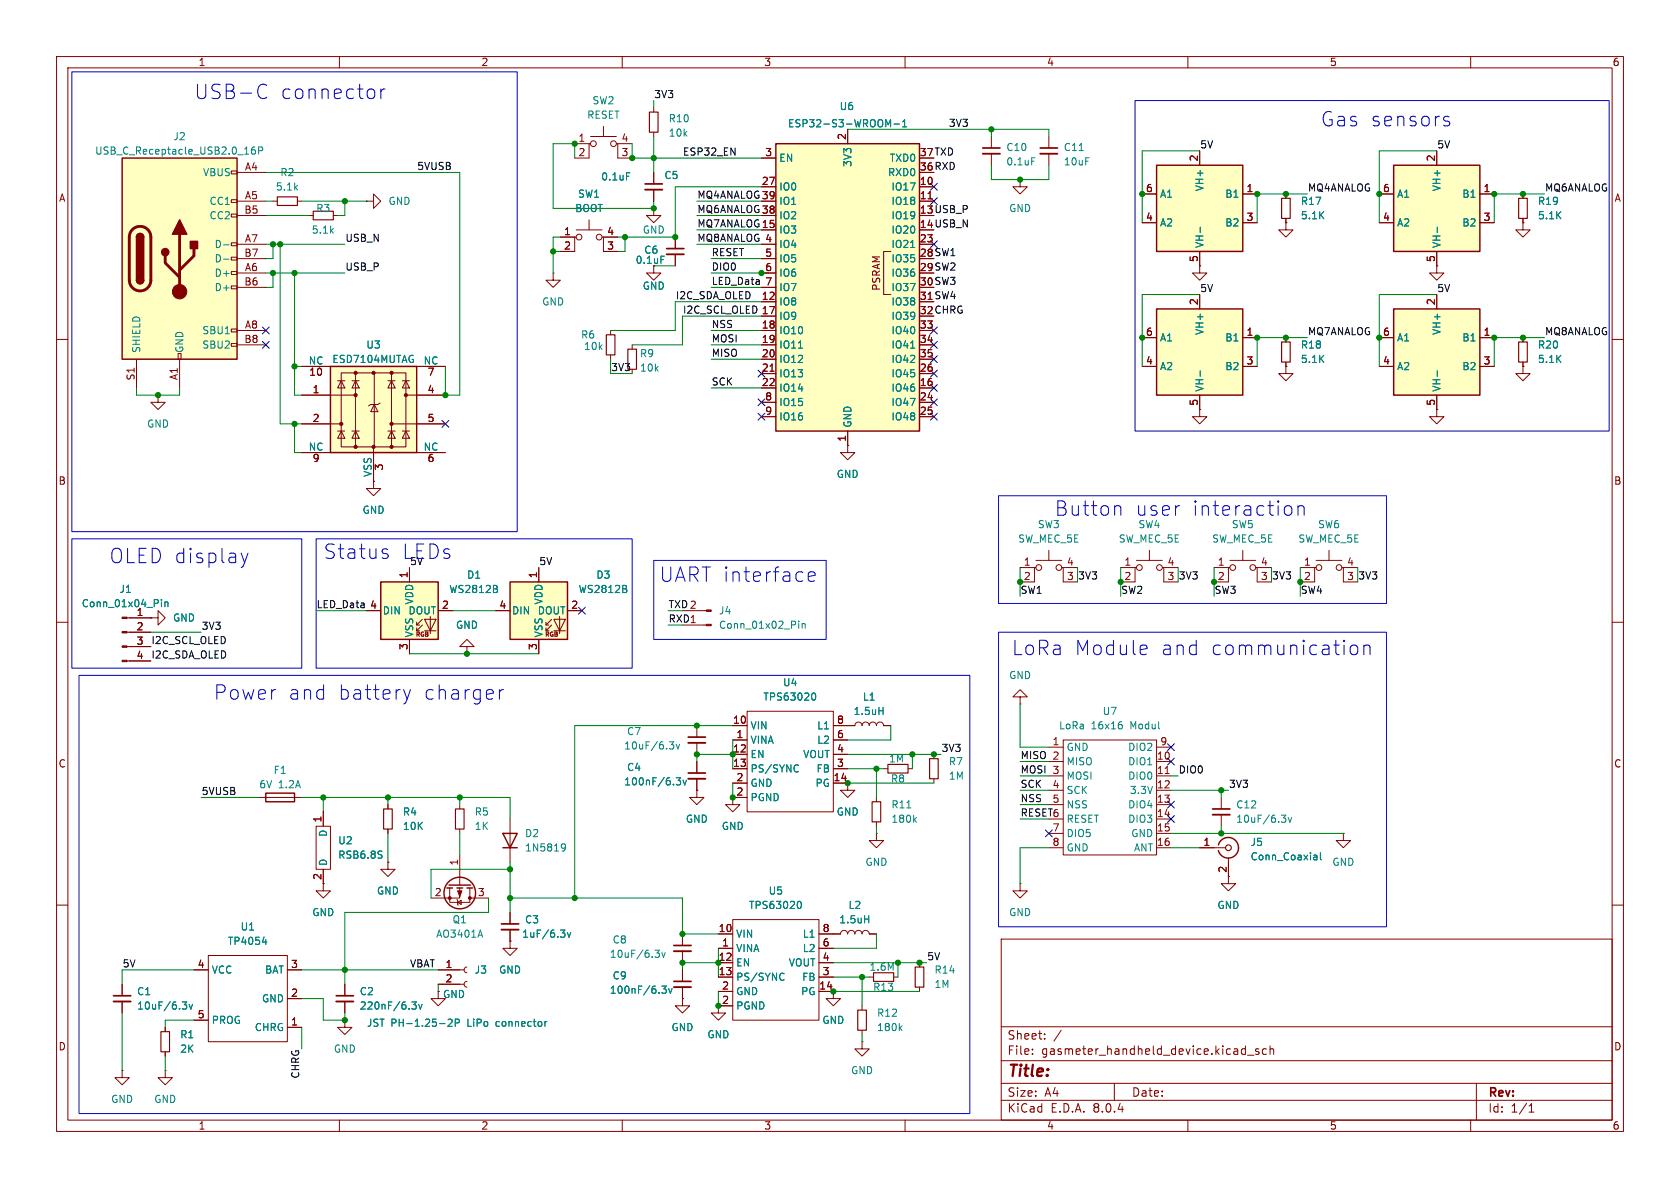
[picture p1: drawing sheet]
<svg xmlns="http://www.w3.org/2000/svg" width="297mm" height="210mm" viewBox="0 0 297 210" stroke-linecap="round" stroke-linejoin="round" font-family="sans-serif">
<defs><g id="words">
<g font-size="3.5" fill="#0000c2">
<text x="34.3" y="17.8">USB-C</text>
<text x="49.5" y="17.8">connector</text>
<text x="233.5" y="22.6">Gas sensors</text>
<text x="186.4" y="91.4">Button</text>
<text x="200.7" y="91.4">user</text>
<text x="210.6" y="91.4">interaction</text>
<text x="19.3" y="99.8">OLED display</text>
<text x="57.2" y="99">Status</text>
<text x="71" y="99">LEDs</text>
<text x="116.6" y="103.1">UART interface</text>
<text x="178.9" y="116.1">LoRa</text>
<text x="189.9" y="116.1">Module</text>
<text x="205.1" y="116.1">and</text>
<text x="213.9" y="116.1">communication</text>
<text x="37.8" y="123.9">Power</text>
<text x="50.9" y="123.9">and</text>
<text x="59.7" y="123.9">battery</text>
<text x="74.7" y="123.9">charger</text>
</g>
<text font-size="2.8" fill="#840000" x="178" y="190.9">Title:</text>
<g font-size="2.1" fill="#840000">
<text x="178" y="184">Sheet:</text>
<text x="178" y="186.7">File:</text>
<text x="184.1" y="186.7">gasmeter_handheld_device.kicad_sch</text>
<text x="178" y="196.9">KiCad</text>
<text x="178" y="194.1">Size:</text>
<text x="184.7" y="194.1">A4</text>
<text x="185.7" y="196.9">E.D.A.</text>
<text x="193.3" y="196.9">8.0.4</text>
<text x="200" y="194.1">Date:</text>
<text x="263" y="194.3">Rev:</text>
<text x="263" y="196.9">Id:</text>
<text x="267.1" y="196.9">1/1</text>
</g>
<g font-size="1.8" fill="#840000">
<text x="35" y="11.9">1</text>
<text x="85" y="11.9">2</text>
<text x="135" y="11.9">3</text>
<text x="185" y="11.9">4</text>
<text x="235" y="11.9">5</text>
<text x="285" y="11.9">6</text>
<text x="102.2" y="25.1">1</text>
<text x="102.2" y="27.7">2</text>
<text x="109.8" y="27.7">3</text>
<text x="109.8" y="25.1">4</text>
<text x="135.2" y="27.7">3</text>
<text x="149.6" y="24.8" transform="rotate(-90 149.6 24.8)">2</text>
<text x="162.5" y="27.7">37 TXD</text>
<text x="162.5" y="27.7">37</text>
<text x="211.8" y="28.6" transform="rotate(-90 211.8 28.6)">2</text>
<text x="253.7" y="28.6" transform="rotate(-90 253.7 28.6)">2</text>
<text x="10.3" y="35.9">A</text>
<text x="43.2" y="30.2">A4</text>
<text x="43.2" y="35.3">A5</text>
<text x="134.6" y="32.8">27</text>
<text x="134.6" y="35.3">39</text>
<text x="162.5" y="32.8">10</text>
<text x="162.5" y="35.3">11</text>
<text x="162.5" y="30.2">36 RXD</text>
<text x="162.5" y="30.2">36</text>
<text x="202.5" y="34">6</text>
<text x="220.3" y="34">1</text>
<text x="244.4" y="34">6</text>
<text x="262.2" y="34">1</text>
<text x="285.3" y="35.9">A</text>
<text x="43.1" y="37.8">B5</text>
<text x="99.6" y="41.7">1</text>
<text x="107.2" y="41.7">4</text>
<text x="134.6" y="40.4">15</text>
<text x="134.6" y="37.8">38</text>
<text x="162.5" y="37.8">13 USB_P</text>
<text x="162.5" y="40.4">14 USB_N</text>
<text x="162.5" y="37.8">13</text>
<text x="162.5" y="40.4">14</text>
<text x="202.5" y="39.1">4</text>
<text x="220.3" y="39.1">3</text>
<text x="244.4" y="39.1">4</text>
<text x="262.2" y="39.1">3</text>
<text x="43.1" y="45.5">B7</text>
<text x="43.2" y="42.9">A7</text>
<text x="99.6" y="44.2">2</text>
<text x="107.2" y="44.2">3</text>
<text x="112.3" y="46.8">0.1uF</text>
<text x="135.2" y="45.5">5</text>
<text x="135.2" y="42.9">4</text>
<text x="162.5" y="42.9">23</text>
<text x="162.5" y="45.5">28 SW1</text>
<text x="162.5" y="45.5">28</text>
<text x="211.8" y="46.4" transform="rotate(-90 211.8 46.4)">5</text>
<text x="253.7" y="46.4" transform="rotate(-90 253.7 46.4)">5</text>
<text x="43.1" y="50.5">B6</text>
<text x="43.2" y="48">A6</text>
<text x="134.6" y="53.1">12</text>
<text x="135.2" y="48">6</text>
<text x="135.2" y="50.5">7</text>
<text x="155.8" y="51.5" transform="rotate(-90 155.8 51.5)">PSRAM</text>
<text x="162.5" y="48">29 SW2</text>
<text x="162.5" y="50.5">30 SW3</text>
<text x="162.5" y="53.1">31 SW4</text>
<text x="162.5" y="48">29</text>
<text x="162.5" y="50.5">30</text>
<text x="162.5" y="53.1">31</text>
<text x="43.2" y="58.2">A8</text>
<text x="134.6" y="58.2">18</text>
<text x="134.6" y="55.6">17</text>
<text x="162.5" y="55.6">32 CHRG</text>
<text x="162.5" y="58.2">33</text>
<text x="162.5" y="55.6">32</text>
<text x="202.5" y="59.4">6</text>
<text x="211.8" y="54" transform="rotate(-90 211.8 54)">2</text>
<text x="220.3" y="59.4">1</text>
<text x="244.4" y="59.4">6</text>
<text x="253.7" y="54" transform="rotate(-90 253.7 54)">2</text>
<text x="262.2" y="59.4">1</text>
<text x="43.1" y="60.7">B8</text>
<text x="134.6" y="60.7">19</text>
<text x="134.6" y="63.2">20</text>
<text x="134.6" y="65.8">21</text>
<text x="162.5" y="65.8">26</text>
<text x="162.5" y="60.7">34</text>
<text x="162.5" y="63.2">35</text>
<text x="202.5" y="64.5">4</text>
<text x="220.3" y="64.5">3</text>
<text x="244.4" y="64.5">4</text>
<text x="262.2" y="64.5">3</text>
<text x="23.9" y="67.4" transform="rotate(-90 23.9 67.4)">S1</text>
<text x="31.5" y="67.3" transform="rotate(-90 31.5 67.3)">A1</text>
<text x="54.6" y="66.8">10</text>
<text x="55.2" y="69.6">1</text>
<text x="75.5" y="69.6">4</text>
<text x="75.5" y="66.8">7</text>
<text x="134.6" y="68.3">22</text>
<text x="135.2" y="70.9">8</text>
<text x="162.5" y="68.3">16</text>
<text x="162.5" y="70.9">24</text>
<text x="211.8" y="71.8" transform="rotate(-90 211.8 71.8)">5</text>
<text x="253.7" y="71.8" transform="rotate(-90 253.7 71.8)">5</text>
<text x="55.2" y="74.7">2</text>
<text x="75.5" y="74.7">5</text>
<text x="135.2" y="73.4">9</text>
<text x="162.5" y="73.4">25</text>
<text x="55.2" y="82">9</text>
<text x="68" y="83.3" transform="rotate(-90 68 83.3)">3</text>
<text x="75.5" y="82">6</text>
<text x="149.6" y="78.2" transform="rotate(-90 149.6 78.2)">1</text>
<text x="10.3" y="85.9">B</text>
<text x="285.3" y="85.9">B</text>
<text x="180.9" y="100.1">1</text>
<text x="188.5" y="100.1">4</text>
<text x="198.7" y="100.1">1</text>
<text x="206.3" y="100.1">4</text>
<text x="215.2" y="100.1">1</text>
<text x="222.8" y="100.1">4</text>
<text x="230.4" y="100.1">1</text>
<text x="238.1" y="100.1">4</text>
<text x="65.3" y="107.7">4</text>
<text x="72.1" y="102.3" transform="rotate(-90 72.1 102.3)">1</text>
<text x="78" y="107.7">2</text>
<text x="88.2" y="107.7">4</text>
<text x="95" y="102.3" transform="rotate(-90 95 102.3)">1</text>
<text x="100.9" y="107.7">2</text>
<text x="180.9" y="102.6">2</text>
<text x="188.5" y="102.6">3</text>
<text x="198.7" y="102.6">2</text>
<text x="206.3" y="102.6">3</text>
<text x="215.2" y="102.6">2</text>
<text x="222.8" y="102.6">3</text>
<text x="230.4" y="102.6">2</text>
<text x="238.1" y="102.6">3</text>
<text x="24.1" y="109">1</text>
<text x="24.1" y="111.5">2</text>
<text x="24.1" y="114">3</text>
<text x="24.1" y="116.6">4</text>
<text x="72.1" y="115" transform="rotate(-90 72.1 115)">3</text>
<text x="95" y="115" transform="rotate(-90 95 115)">3</text>
<text x="129.5" y="128">10</text>
<text x="130.1" y="130.6">1</text>
<text x="147.9" y="130.6">6</text>
<text x="147.9" y="128">8</text>
<text x="186" y="131.8">1</text>
<text x="205" y="131.8">9</text>
<text x="10.3" y="135.9">C</text>
<text x="129.5" y="133.1">12</text>
<text x="129.5" y="135.6">13</text>
<text x="147.9" y="135.6">3</text>
<text x="147.9" y="133.1">4</text>
<text x="204.4" y="134.4">10</text>
<text x="204.4" y="136.9">11</text>
<text x="285.3" y="135.9">C</text>
<text x="130.1" y="138.2">2</text>
<text x="130.1" y="140.7">2</text>
<text x="147.3" y="138.2">14</text>
<text x="186" y="139.4">4</text>
<text x="186" y="142">5</text>
<text x="204.4" y="139.4">12</text>
<text x="204.4" y="142">13</text>
<text x="56.9" y="145.5" transform="rotate(-90 56.9 145.5)">1</text>
<text x="186" y="147.1">7</text>
<text x="186" y="149.6">8</text>
<text x="204.4" y="144.5">14</text>
<text x="204.4" y="147.1">15</text>
<text x="204.4" y="149.6">16</text>
<text x="212.7" y="149.6">1</text>
<text x="56.9" y="155.6" transform="rotate(-90 56.9 155.6)">2</text>
<text x="81" y="153.1" transform="rotate(-90 81 153.1)">1</text>
<text x="216.9" y="154.4" transform="rotate(-90 216.9 154.4)">2</text>
<text x="76.8" y="158.5">2</text>
<text x="84.4" y="158.5">3</text>
<text x="127" y="164.8">10</text>
<text x="127.6" y="167.4">1</text>
<text x="145.3" y="167.4">6</text>
<text x="145.3" y="164.8">8</text>
<text x="34.9" y="171.2">4</text>
<text x="51.4" y="171.2">3</text>
<text x="78.7" y="171.2">1</text>
<text x="78.7" y="173.7">2</text>
<text x="127" y="169.9">12</text>
<text x="127" y="172.5">13</text>
<text x="145.3" y="172.5">3</text>
<text x="145.3" y="169.9">4</text>
<text x="51.4" y="176.3">2</text>
<text x="127.6" y="175">2</text>
<text x="127.6" y="177.5">2</text>
<text x="144.7" y="175">14</text>
<text x="10.3" y="185.9">D</text>
<text x="34.9" y="180.1">5</text>
<text x="51.4" y="181.4">1</text>
<text x="285.3" y="185.9">D</text>
<text x="35" y="199.9">1</text>
<text x="85" y="199.9">2</text>
<text x="135" y="199.9">3</text>
<text x="185" y="199.9">4</text>
<text x="235" y="199.9">5</text>
<text x="285" y="199.9">6</text>
</g>
<g font-size="1.8">
<text x="115.6" y="17.4">3V3</text>
<text x="167.6" y="22.5">3V3</text>
<text x="120.6" y="27.6">ESP32_EN</text>
<text x="212.1" y="26.3">5V</text>
<text x="254" y="26.3">5V</text>
<text x="73.7" y="30.1">5VUSB</text>
<text x="123.2" y="35.2">MQ4ANALOG39</text>
<text x="231.1" y="33.9">MQ4ANALOG</text>
<text x="273" y="33.9">MQ6ANALOG</text>
<text x="123.2" y="40.3">MQ7ANALOG15</text>
<text x="123.2" y="37.8">MQ6ANALOG38</text>
<text x="61" y="42.8">USB_N</text>
<text x="61" y="47.9">USB_P</text>
<text x="123.2" y="42.8">MQ8ANALOG 4</text>
<text x="125.7" y="45.4">RESET</text>
<text x="125.7" y="47.9">DIO0</text>
<text x="119.4" y="53">I2C_SDA_OLED</text>
<text x="125.7" y="50.5">LED_Data</text>
<text x="212.1" y="51.7">5V</text>
<text x="254" y="51.7">5V</text>
<text x="120.6" y="55.5">I2C_SCL_OLED 17</text>
<text x="125.7" y="58.1">NSS</text>
<text x="231.1" y="59.3">MQ7ANALOG</text>
<text x="273" y="59.3">MQ8ANALOG</text>
<text x="107.9" y="65.7">3V3</text>
<text x="125.7" y="60.6">MOSI</text>
<text x="125.7" y="63.2">MISO</text>
<text x="125.7" y="68.2">SCK</text>
<text x="95.2" y="100">5V</text>
<text x="55.9" y="107.6">LED_Data</text>
<text x="180.3" y="105.1">SW1</text>
<text x="190.5" y="102.5">3V3</text>
<text x="198.1" y="105.1">SW2</text>
<text x="208.3" y="102.5">3V3</text>
<text x="214.6" y="105.1">SW3</text>
<text x="224.8" y="102.5">3V3</text>
<text x="229.9" y="105.1">SW4</text>
<text x="240" y="102.5">3V3</text>
<text x="26.7" y="114">I2C_SCL_OLED</text>
<text x="35.6" y="111.4">3V3</text>
<text x="26.7" y="116.5">I2C_SDA_OLED</text>
<text x="166.4" y="133">3V3</text>
<text x="180.3" y="134.3">MISO 2</text>
<text x="180.3" y="136.8">MOSI 3</text>
<text x="208.3" y="136.8">DIO0</text>
<text x="35.6" y="140.6">5VUSB</text>
<text x="180.3" y="139.4">SCK</text>
<text x="180.3" y="141.9">NSS</text>
<text x="217.2" y="139.4">3V3</text>
<text x="180.3" y="144.4">RESET6</text>
<text x="21.6" y="171.1">5V</text>
<text x="72.4" y="171.1">VBAT</text>
<text x="163.8" y="169.8">5V</text>
<text x="53" y="190.8" transform="rotate(-90 53 190.8)">CHRG</text>
</g>
<g font-size="1.8" fill="#008484">
<text x="103.7" y="21.2">RESET</text>
<text x="104.6" y="18.6">SW2</text>
<text x="118.1" y="21.8">R10</text>
<text x="139.2" y="22.7">ESP32-S3-WROOM-1</text>
<text x="148.3" y="19.7">U6</text>
<text x="16.7" y="27.5">USB_C_Receptacle_USB2.0_16P</text>
<text x="30.6" y="25">J2</text>
<text x="118.1" y="24.4">10k</text>
<text x="137.7" y="28.8">EN</text>
<text x="150.7" y="29.6" transform="rotate(-90 150.7 29.6)">3V3</text>
<text x="157.2" y="28.8">TXD0</text>
<text x="177.8" y="26.9">C10</text>
<text x="177.8" y="29.4">0.1uF</text>
<text x="188" y="26.9">C11</text>
<text x="188" y="29.4">10uF</text>
<text x="35.8" y="31.3">VBUS</text>
<text x="48.7" y="33.9">5.1k</text>
<text x="49.5" y="31.3">R2</text>
<text x="102.1" y="35.2">SW1</text>
<text x="106.2" y="32.1">0.1uF</text>
<text x="117.4" y="31.9">C5</text>
<text x="137.7" y="33.9">IO0</text>
<text x="156.9" y="31.3">RXD0</text>
<text x="157.5" y="33.9">IO17</text>
<text x="205" y="35.2">A1</text>
<text x="213" y="33.9" transform="rotate(-90 213 33.9)">VH+</text>
<text x="216.5" y="35.2">B1</text>
<text x="246.9" y="35.2">A1</text>
<text x="254.9" y="33.9" transform="rotate(-90 254.9 33.9)">VH+</text>
<text x="258.4" y="35.2">B1</text>
<text x="36.9" y="36.4">CC1</text>
<text x="36.9" y="39">CC2</text>
<text x="55" y="41.5">5.1k</text>
<text x="55.8" y="37.7">R3</text>
<text x="68.6" y="36.4">GND</text>
<text x="101.6" y="37.7">BOOT</text>
<text x="113.5" y="41.5">GND</text>
<text x="137.7" y="41.5">IO3</text>
<text x="137.7" y="39">IO2</text>
<text x="137.7" y="36.4">IO1</text>
<text x="157.5" y="36.4">IO18</text>
<text x="157.5" y="39">IO19</text>
<text x="157.5" y="41.5">IO20</text>
<text x="178.3" y="37.7">GND</text>
<text x="205" y="40.2">A2</text>
<text x="216.5" y="40.2">B2</text>
<text x="229.9" y="36.4">R17</text>
<text x="229.9" y="39">5.1K</text>
<text x="246.9" y="40.2">A2</text>
<text x="258.4" y="40.2">B2</text>
<text x="271.8" y="36.4">R19</text>
<text x="271.8" y="39">5.1K</text>
<text x="37.8" y="44">D-</text>
<text x="37.8" y="46.6">D-</text>
<text x="113.8" y="45.1">C6</text>
<text x="137.7" y="44">IO4</text>
<text x="137.7" y="46.6">IO5</text>
<text x="157.5" y="44">IO21</text>
<text x="157.5" y="46.6">IO35</text>
<text x="213" y="43.9" transform="rotate(-90 213 43.9)">VH-</text>
<text x="254.9" y="43.9" transform="rotate(-90 254.9 43.9)">VH-</text>
<text x="37.8" y="49.1">D+</text>
<text x="37.8" y="51.7">D+</text>
<text x="113.5" y="51.4">GND</text>
<text x="137.7" y="49.1">IO6</text>
<text x="137.7" y="51.7">IO7</text>
<text x="157.5" y="49.1">IO36</text>
<text x="157.5" y="51.7">IO37</text>
<text x="35.7" y="59.3">SBU1</text>
<text x="95.8" y="54.2">GND</text>
<text x="137.7" y="54.2">IO8</text>
<text x="137.7" y="56.7">IO9</text>
<text x="137.7" y="59.3">IO10</text>
<text x="157.5" y="54.2">IO38</text>
<text x="157.5" y="56.7">IO39</text>
<text x="157.5" y="59.3">IO40</text>
<text x="213" y="59.3" transform="rotate(-90 213 59.3)">VH+</text>
<text x="254.9" y="59.3" transform="rotate(-90 254.9 59.3)">VH+</text>
<text x="25" y="62.5" transform="rotate(-90 25 62.5)">SHIELD</text>
<text x="32.6" y="62.5" transform="rotate(-90 32.6 62.5)">GND</text>
<text x="35.7" y="61.8">SBU2</text>
<text x="54.5" y="64.5">NC</text>
<text x="58.7" y="64.4">ESD7104MUTAG</text>
<text x="64.7" y="61.8">U3</text>
<text x="74.8" y="64.5">NC</text>
<text x="102.6" y="60">R6</text>
<text x="103.1" y="62.1">10k</text>
<text x="113" y="63.3">R9</text>
<text x="113" y="65.9">10k</text>
<text x="137.7" y="61.8">IO11</text>
<text x="137.7" y="64.4">IO12</text>
<text x="157.5" y="61.8">IO41</text>
<text x="157.5" y="64.4">IO42</text>
<text x="205" y="65.6">A2</text>
<text x="205" y="60.6">A1</text>
<text x="216.5" y="60.6">B1</text>
<text x="216.5" y="65.6">B2</text>
<text x="229.9" y="61.8">R18</text>
<text x="229.9" y="64.4">5.1K</text>
<text x="246.9" y="65.6">A2</text>
<text x="246.9" y="60.6">A1</text>
<text x="258.4" y="60.6">B1</text>
<text x="258.4" y="65.6">B2</text>
<text x="271.8" y="61.8">R20</text>
<text x="271.8" y="64.4">5.1K</text>
<text x="137.7" y="66.9">IO13</text>
<text x="137.7" y="69.4">IO14</text>
<text x="137.7" y="72">IO15</text>
<text x="157.5" y="69.4">IO46</text>
<text x="157.5" y="72">IO47</text>
<text x="157.5" y="66.9">IO45</text>
<text x="213" y="69.3" transform="rotate(-90 213 69.3)">VH-</text>
<text x="254.9" y="69.3" transform="rotate(-90 254.9 69.3)">VH-</text>
<text x="25.9" y="75.8">GND</text>
<text x="137.7" y="74.5">IO16</text>
<text x="150.7" y="75.7" transform="rotate(-90 150.7 75.7)">GND</text>
<text x="157.5" y="74.5">IO48</text>
<text x="54.5" y="79.8">NC</text>
<text x="74.8" y="79.8">NC</text>
<text x="65.8" y="84.4" transform="rotate(-90 65.8 84.4)">VSS</text>
<text x="147.8" y="84.7">GND</text>
<text x="64" y="91">GND</text>
<text x="183.4" y="93.6">SW3</text>
<text x="201.2" y="93.6">SW4</text>
<text x="217.7" y="93.6">SW5</text>
<text x="232.9" y="93.6">SW6</text>
<text x="179.9" y="96.1">SW_MEC_5E</text>
<text x="197.7" y="96.1">SW_MEC_5E</text>
<text x="214.2" y="96.1">SW_MEC_5E</text>
<text x="229.4" y="96.1">SW_MEC_5E</text>
<text x="14.4" y="107.5">Conn_01x04_Pin</text>
<text x="21" y="105">J1</text>
<text x="73.3" y="107" transform="rotate(-90 73.3 107)">VDD</text>
<text x="79.3" y="105">WS2812B</text>
<text x="82.5" y="102.5">D1</text>
<text x="96.1" y="107" transform="rotate(-90 96.1 107)">VDD</text>
<text x="102.2" y="105">WS2812B</text>
<text x="105.3" y="102.5">D3</text>
<text x="30.5" y="110.1">GND</text>
<text x="67.6" y="108.8">DIN</text>
<text x="72.1" y="108.8">DOUT</text>
<text x="73.3" y="112.8" transform="rotate(-90 73.3 112.8)">VSS</text>
<text x="80.5" y="111.4">GND</text>
<text x="90.4" y="108.8">DIN</text>
<text x="95" y="108.8">DOUT</text>
<text x="96.1" y="112.8" transform="rotate(-90 96.1 112.8)">VSS</text>
<text x="127" y="108.8">J4</text>
<text x="127" y="111.4">Conn_01x02_Pin</text>
<text x="134.9" y="124.1">TPS63020</text>
<text x="138.3" y="121.5">U4</text>
<text x="152.4" y="124.1">L1</text>
<text x="178.3" y="120.2">GND</text>
<text x="110.8" y="130.2">C7</text>
<text x="132.6" y="131.7">VINA</text>
<text x="132.6" y="129.1">VIN</text>
<text x="144.4" y="131.7">L2</text>
<text x="144.4" y="129.1">L1</text>
<text x="150.8" y="126.6">1.5uH</text>
<text x="187.1" y="129.1">LoRa</text>
<text x="192.9" y="129.1">16x16</text>
<text x="194.8" y="126.6">U7</text>
<text x="199.9" y="129.1">Modul</text>
<text x="48.3" y="137">F1</text>
<text x="110.2" y="132.7">10uF/6.3v</text>
<text x="110.8" y="136.5">C4</text>
<text x="132.6" y="134.2">EN</text>
<text x="132.6" y="136.8">PS/SYNC</text>
<text x="141.9" y="134.2">VOUT</text>
<text x="144.3" y="136.8">FB</text>
<text x="157.1" y="135">1M</text>
<text x="167.6" y="135.5">R7</text>
<text x="188.5" y="132.9">GND</text>
<text x="188.5" y="135.5">MISO</text>
<text x="199.3" y="135.5">DIO1</text>
<text x="199.3" y="132.9">DIO2</text>
<text x="45.7" y="139.5">6V</text>
<text x="49.2" y="139.5">1.2A</text>
<text x="110.2" y="139">100nF/6.3v</text>
<text x="132.6" y="139.3">GND</text>
<text x="132.6" y="141.8">PGND</text>
<text x="144.1" y="139.3">PG</text>
<text x="157.4" y="138.5">R8</text>
<text x="157.5" y="143.1">R11</text>
<text x="167.6" y="138">1M</text>
<text x="188.5" y="138">MOSI</text>
<text x="188.5" y="140.6">SCK</text>
<text x="188.5" y="143.1">NSS</text>
<text x="199.3" y="138">DIO0</text>
<text x="199.3" y="143.1">DIO4</text>
<text x="199.6" y="140.6">3.3V</text>
<text x="218.4" y="143.1">C12</text>
<text x="58" y="148" transform="rotate(-90 58 148)">D</text>
<text x="59.7" y="149.5">U2</text>
<text x="71.1" y="144.4">R4</text>
<text x="71.1" y="146.9">10K</text>
<text x="83.8" y="144.4">R5</text>
<text x="83.8" y="146.9">1K</text>
<text x="92.7" y="148.2">D2</text>
<text x="121.2" y="145.6">GND</text>
<text x="127.5" y="146.9">GND</text>
<text x="147.8" y="144.4">GND</text>
<text x="157.5" y="145.6">180k</text>
<text x="188.5" y="145.6">RESET</text>
<text x="188.5" y="148.2">DIO5</text>
<text x="199.3" y="145.6">DIO3</text>
<text x="199.9" y="148.2">GND</text>
<text x="218.4" y="145.6">10uF/6.3v</text>
<text x="221" y="149.7">J5</text>
<text x="58" y="153.2" transform="rotate(-90 58 153.2)">D</text>
<text x="59.7" y="152">RSB6.8S</text>
<text x="92.7" y="150.7">1N5819</text>
<text x="152.9" y="153.3">GND</text>
<text x="188.5" y="150.7">GND</text>
<text x="200.4" y="150.7">ANT</text>
<text x="221" y="152.3">Conn_Coaxial</text>
<text x="235.5" y="153.3">GND</text>
<text x="66.5" y="158.3">GND</text>
<text x="132.3" y="160.9">TPS63020</text>
<text x="135.8" y="158.3">U5</text>
<text x="149.9" y="160.9">L2</text>
<text x="215.1" y="160.9">GND</text>
<text x="40.2" y="167.2">TP4054</text>
<text x="42.4" y="164.7">U1</text>
<text x="55.1" y="162.2">GND</text>
<text x="77" y="166">AO3401A</text>
<text x="79.9" y="163.4">Q1</text>
<text x="92.2" y="166">1uF/6.3v</text>
<text x="92.7" y="163.4">C3</text>
<text x="108.2" y="167">C8</text>
<text x="130" y="166">VIN</text>
<text x="141.8" y="166">L1</text>
<text x="148.3" y="163.4">1.5uH</text>
<text x="178.3" y="162.2">GND</text>
<text x="37.3" y="172.3">VCC</text>
<text x="46.8" y="172.3">BAT</text>
<text x="83.8" y="172.3">J3</text>
<text x="88.1" y="172.3">GND</text>
<text x="107.7" y="169.5">10uF/6.3v</text>
<text x="108.2" y="173.3">C9</text>
<text x="130" y="168.5">VINA</text>
<text x="130" y="171">EN</text>
<text x="130" y="173.6">PS/SYNC</text>
<text x="139.4" y="171">VOUT</text>
<text x="141.7" y="173.6">FB</text>
<text x="141.8" y="168.5">L2</text>
<text x="153.6" y="171.8">1.6M</text>
<text x="165.1" y="172.3">R14</text>
<text x="24.1" y="176.1">C1</text>
<text x="24.1" y="178.7">10uF/6.3v</text>
<text x="46.2" y="177.4">GND</text>
<text x="63.5" y="176.1">C2</text>
<text x="63.5" y="178.7">220nF/6.3v</text>
<text x="78.2" y="176.6">GND</text>
<text x="107.7" y="175.9">100nF/6.3v</text>
<text x="130" y="176.1">GND</text>
<text x="130" y="178.7">PGND</text>
<text x="141.5" y="176.1">PG</text>
<text x="154.3" y="175.4">R13</text>
<text x="154.9" y="179.9">R12</text>
<text x="165.1" y="174.9">1M</text>
<text x="31.8" y="183.7">R1</text>
<text x="37.3" y="181.2">PROG</text>
<text x="44.9" y="182.5">CHRG</text>
<text x="64.8" y="181.7">JST PH-1.25-2P</text>
<text x="82.7" y="181.7">LiPo</text>
<text x="87.9" y="181.7">connector</text>
<text x="118.6" y="182.5">GND</text>
<text x="125" y="183.7">GND</text>
<text x="145.3" y="181.2">GND</text>
<text x="154.9" y="182.5">180k</text>
<text x="31.8" y="186.3">2K</text>
<text x="58.9" y="186.3">GND</text>
<text x="150.4" y="190.1">GND</text>
<text x="19.6" y="195.2">GND</text>
<text x="27.2" y="195.2">GND</text>
</g>
<text font-size="1.8" fill="#0000c2" x="72.4" y="100">5V</text>
<g font-size="1.8" fill="#008400">
<text x="118.1" y="107.6">TXD2</text>
<text x="118.1" y="110.1">RXD1</text>
</g>
<g font-size="1.1" fill="#840000">
<text x="73.4" y="112.8">RGB</text>
<text x="96.2" y="112.8">RGB</text>
</g>
</g></defs>
<g fill="none" stroke="#840000" stroke-width=".18">
<path d="M10 10h277v190h-277zM12 12h273v186h-273zM60 10v2M110 10v2M160 10v2M210 10v2M260 10v2M64.8 35.6h1.2v-1.3l1.3 1.3-1.3 1.2v-1.2M64.8 35.6h.1M10 60h2M285 60h2M10 110h2"/>
<path d="M285 110h2M10 160h2M285 160h2M90.2 161.3v2M90.2 164.3v2.1M120.6 176.5v1.3h1.3l-1.3 1.3-1.2-1.3h1.2M120.6 176.5h.1M177 166h108v32h-108zM60 198v2M110 198v2M160 198v2M177 194.5h108"/>
<path d="M177 191.5h108M177 187.5h108M177 181.5h108M182.5 186.3v.1M182.5 185.5v.1M184.7 183.6v.1M184.7 182.8v.1M187.6 182.1l-1.3 2M197 191.5v3M210 198v2M220.5 186.5h1.2M222.5 185.5l-.3-.1-.2 .2v.2l.5 .2v.3h-.5"/>
<path d="M223.9 185.5l-.4-.1-.3 .3v.4l.1 .2h.6M224.5 185.5l.2-.1 .4 .1 .1 .9M224.5 184.9v1.5M260 198v2M261 191.5v6.5M270.3 196.6h.9M270.3 195.5l.4-.4v1.5"/>
</g>
<path d="M88.6 164.3h3.1" fill="none" stroke="#840000" stroke-width=".33"/>
<path d="M88.6 163.3h3.1" fill="none" stroke="#840000" stroke-width=".3"/>
<path d="M99.1 164.4h.8l-.5 .5M99.6 164.9l.3 .2v.3l-.3 .3M100.3 164.8l.3 .9 .3-.9" fill="none" stroke="#008484" stroke-width=".18"/>
<path d="M246.4 54.6h15.2v15.3h-15.2z" fill="#ffffc2"/>
<path d="M246.4 54.6h15.2v15.3h-15.2z" fill="none" stroke="#840000" stroke-width=".25"/>
<g fill="none" stroke="#840000" stroke-width=".18">
<path d="M48.3 35.6h.7M52.6 35.6h.7M54.6 38.1h.8M58.9 38.1h.8M227.3 39.4v1.2h1.3l-1.3 1.3-1.2-1.3h1.2M227.3 39.4h.1M227.3 34.3v.8M227.3 38.6v.8M227.3 59.7v.8M243.8 59.7h2.6M254 47v1.3h1.3l-1.3 1.2-1.3-1.2h1.3M254 47h.1"/>
<path d="M254 52.1v2.5M261.6 59.7h2.6M227.3 64.8v1.2h1.3l-1.3 1.3-1.2-1.3h1.2M227.3 64.8h.1M227.3 64v.8M243.8 64.8h2.6M254 72.4v1.3h1.3l-1.3 1.2-1.3-1.2h1.3M254 72.4h.1M254 69.9v2.5M261.6 64.8h2.6M22.5 116.8h4.2M22.5 114.3h4.2"/>
<path d="M22.5 111.8h4.2M22.5 109.2h4.2M26.7 109.2h1.2v-1.2l1.3 1.2-1.3 1.3v-1.3M26.7 109.2h.1M55.9 146.1h2.5v7.6h-2.5zM57.1 153.7v3.8h1.3l-1.3 1.3-1.2-1.3h1.2M57.1 143.5v2.6M68.6 152.4v1.3h1.2l-1.2 1.2-1.3-1.2h1.3M68.6 152.4h.1M68.6 142.2v.8M68.6 146.6v.7M34.3 171.5h2.5"/>
<path d="M36.8 168.9h14v15.3h-14zM50.8 176.5h2.5M50.8 171.5h2.5M61 174v2M61 177v2.1M120.6 165.1v2M120.6 168.1v2.1M120.6 171.5v2M120.6 174.5v2M29.2 181.6v.8M29.2 185.9v.8M34.3 180.3h2.5"/>
<path d="M50.8 181.6h2.5M61 180.3v1.3h1.2l-1.2 1.3-1.3-1.3h1.3M61 180.3h.1"/>
</g>
<g fill="none" stroke="#008484" stroke-width=".18">
<path d="M254.1 65.6v.9M28.5 106v.1M28.5 106.4v.9M29.1 106.4v.9M29.1 106.5l.2-.1 .3 .1 .1 .8M67.4 150.4l.1 .1M67.5 151.2v.4M46.4 166.5h.8M47 166.1v.8M72.8 177.1h.8l-.4 .5 .3 .1v.6l-.2 .1-.4-.1M74 177.5l.3 .9 .3-.9M115.8 168h.8l-.4 .4 .3 .2 .1 .4-.3 .2h-.3"/>
<path d="M117 168.4l.3 .8 .3-.8M117 174.3h.8l-.4 .5 .3 .1v.6l-.2 .1-.4-.1M118.2 174.7l.3 .9 .3-.9"/>
</g>
<path d="M59.4 177h3.1M119.1 168.1h3.1M119.1 174.5h3.1" fill="none" stroke="#840000" stroke-width=".33"/>
<path d="M59.4 176h3.1M119.1 167.1h3.1M119.1 173.5h3.1" fill="none" stroke="#840000" stroke-width=".3"/>
<path d="M49 34.8h3.6v1.5h-3.6zM55.4 37.3h3.5v1.6h-3.5zM226.6 35.1h1.5v3.5h-1.5zM226.6 60.5h1.5v3.5h-1.5zM67.8 143h1.5v3.6h-1.5zM28.4 182.4h1.6v3.5h-1.6z" fill="none" stroke="#840000" stroke-width=".2"/>
<g fill="#840000" stroke="#840000" stroke-width=".18">
<path d="M21.6 116.7h.9v.3h-.9z"/>
<path d="M21.6 114.2h.9v.2h-.9z"/>
<path d="M21.6 111.6h.9v.3h-.9z"/>
<path d="M21.6 109.1h.9v.2h-.9z"/>
</g>
<path d="M58.4 64.8h15.3v15.2h-15.3z" fill="#ffffc2"/>
<g fill="none" stroke="#840000" stroke-width=".18">
<path d="M53.3 69.9h9.6M53.3 74.9h7M53.3 64.8h5.1M59.7 76.2h1.3M59.7 67.3h1.3M60.3 65.9h11.5v13.1h-11.5zM60.3 76.2l.7 1.3h-1.3zM60.3 67.3l.7 1.3h-1.3zM62.2 76.2h1.3M62.2 67.3h1.3M62.9 76.2l.6 1.3h-1.3zM62.9 67.3l.6 1.3h-1.3z"/>
<path d="M62.9 65.9v13.1M66 79v6.1M66.2 71.5l.6 1.3h-1.3zM66.2 65.9v13.1M67.2 71.2l-.4 .3h-1.3l-.3 .3M68.6 76.2h1.2M68.6 67.3h1.2M69.2 76.2l.6 1.3h-1.2zM69.2 67.3l.6 1.3h-1.2zM69.2 65.9v13.1M69.2 74.9h9.5M71.1 76.2h1.3"/>
<path d="M71.1 67.3h1.3M71.8 76.2l.6 1.3h-1.3zM71.8 67.3l.6 1.3h-1.3zM71.8 69.9h6.9M73.7 64.8h5M53.3 80h5.1M66 85.1v1.3h1.3l-1.3 1.2-1.2-1.2h1.2M66 85.1h.1M73.7 80h5"/>
</g>
<path d="M58.4 64.8h15.3v15.2h-15.3z" fill="none" stroke="#840000" stroke-width=".25"/>
<g fill="#840000" stroke="#840000" stroke-width=".18">
<circle cx="60.3" cy="74.9" r=".28"/>
<circle cx="62.9" cy="79" r=".28"/>
<circle cx="62.9" cy="69.9" r=".28"/>
<circle cx="62.9" cy="65.9" r=".28"/>
<circle cx="66" cy="79" r=".28"/>
<circle cx="66" cy="65.9" r=".28"/>
<circle cx="69.2" cy="79" r=".28"/>
<circle cx="69.2" cy="74.9" r=".28"/>
<circle cx="69.2" cy="65.9" r=".28"/>
<circle cx="71.8" cy="69.9" r=".28"/>
</g>
<path d="M67.3 102.9h10.2v10.1h-10.2z" fill="#ffffc2"/>
<path d="M64.8 108h2.5M72.4 100.3v2.6M72.4 113v2.6M73.7 111.5h.5M73.7 110.5h.5M74.7 110.5l-1 1v-.5M74.7 109.5l-1 1v-.5M75.1 109.5h2l-1 2zM75.1 111.5h2M76.1 109v3M77.5 108h2.5" fill="none" stroke="#840000" stroke-width=".18"/>
<path d="M67.3 102.9h10.2v10.1h-10.2z" fill="none" stroke="#840000" stroke-width=".25"/>
<path d="M87.8 104.1l.2 .2-.2 .4M87.8 103.6v.4" fill="none" stroke="#008484" stroke-width=".18"/>
<path d="M21.6 27.9h20.3v35.6h-20.3z" fill="#ffffc2"/>
<g fill="none" stroke="#840000" stroke-width=".18">
<path d="M40.9 37.8h1v.6h-1zM40.9 35.3h1v.5h-1zM40.9 30.2h1v.5h-1zM41.9 30.5h5.1M41.9 35.6h5.1M41.9 38.1h5.1M40.9 58.2h1v.5h-1zM40.9 50.5h1v.6h-1zM40.9 48h1v.5h-1zM40.9 45.5h1v.5h-1zM40.9 42.9h1v.5h-1zM41.9 48.3h5.1"/>
<path d="M41.9 43.2h5.1M41.9 58.4h5.1M41.9 50.8h5.1M41.9 45.7h5.1M24.1 63.5v5.1M27.9 69.9v1.2h1.3l-1.3 1.3-1.2-1.3h1.2M27.9 69.9h.1M31.5 62.5h.5v1h-.5zM31.7 63.5v5.1M40.9 60.7h1v.5h-1zM41.9 61h5.1M111.8 61v.7"/>
<path d="M111.8 65.3v.7M149.9 78.7v1.3h1.2l-1.2 1.3-1.3-1.3h1.3M149.9 78.7h.1M183.1 99.1h4.6M185.4 97.3v1.8M200.9 99.1h4.6M203.2 97.3v1.8M217.4 99.1h4.6M219.7 97.3v1.8M232.7 99.1h4.5M234.9 97.3v1.8M180.3 100.3h2.6"/>
<path d="M183.1 100.3h-.2v2.6h-2.6M187.7 100.3h.3v2.6h2.5M188 100.3h2.5M198.1 100.3h2.6M200.9 100.3h-.2v2.6h-2.6M205.5 100.3h.2v2.6h2.6M205.7 100.3h2.6M214.6 100.3h2.6M217.4 100.3h-.2v2.6h-2.6M222 100.3h.2v2.6h2.6M222.2 100.3h2.6M229.9 100.3h2.5"/>
<path d="M232.7 100.3h-.3v2.6h-2.5M237.2 100.3h.3v2.6h2.5M237.5 100.3h2.5M185.4 132.1h2.6M185.4 134.6h2.6M185.4 137.2h2.6M185.4 139.7h2.6M188 130.8h16.5v20.3h-16.5zM204.5 132.1h2.5M204.5 134.6h2.5M204.5 137.2h2.5M204.5 139.7h2.5"/>
<path d="M206 136.7h.7M185.4 149.9h2.6M185.4 142.2h2.6M185.4 144.8h2.6M185.4 147.3h2.6M204.5 149.9h2.5M204.5 142.2h2.5M204.5 144.8h2.5M204.5 147.3h2.5M212.1 149.9h4.6M215.9 141v2M215.9 144v2.1"/>
<path d="M217.2 151.6v4.6h1.2l-1.2 1.3-1.3-1.3h1.3M237.5 147.3v1.3h1.3l-1.3 1.3-1.3-1.3h1.3M237.5 147.3h.1"/>
<circle cx="183.6" cy="100.3" r=".51"/>
<circle cx="187.2" cy="100.3" r=".51"/>
<circle cx="201.4" cy="100.3" r=".51"/>
<circle cx="205" cy="100.3" r=".51"/>
<circle cx="217.9" cy="100.3" r=".51"/>
<circle cx="221.5" cy="100.3" r=".51"/>
<circle cx="233.2" cy="100.3" r=".51"/>
<circle cx="236.7" cy="100.3" r=".51"/>
</g>
<path d="M21.6 27.9h20.3v35.6h-20.3zM24.1 49.5a.64 .64 0 0 0 .7 .7 .64 .64 0 0 0 .6-.7M24.1 41.9a.64 .64 0 0 1 .7-.6 .64 .64 0 0 1 .6 .6M215.4 149.4a1.82 1.82 0 0 1 2.8-1 1.82 1.82 0 0 1 0 3 1.82 1.82 0 0 1-2.8-1" fill="none" stroke="#840000" stroke-width=".25"/>
<path d="M23.4 40.6a1.9 1.9 0 0 1 2.1-.4 1.9 1.9 0 0 1 1.2 1.7v7.6a1.91 1.91 0 0 1-1.9 1.9 1.91 1.91 0 0 1-1.9-1.9v-7.7l.1-.7zM29.2 45.2v1.3l2.5 2.5M31.7 41.4v10.2M34.3 43.9v1.3l-2.6 2.6" fill="none" stroke="#840000" stroke-width=".51"/>
<g fill="#840000" stroke="#840000" stroke-width=".25">
<path d="M24.1 49.5h1.3a.64 .64 0 0 1-.6 .7 .64 .64 0 0 1-.7-.7z"/>
<path d="M24.1 41.9h1.3v7.6h-1.3z"/>
<path d="M24.3 41.5a.64 .64 0 0 1 .7-.2 .64 .64 0 0 1 .4 .6h-1.3z"/>
<path d="M31.7 38.9l1.3 2.5h-2.5z"/>
<path d="M33.7 42.7h1.2v1.2h-1.2z"/>
<circle cx="29.2" cy="44.6" r=".63"/>
</g>
<circle cx="31.7" cy="51.6" r="1.27" fill="#840000" stroke="#840000" stroke-width=".18"/>
<path d="M45.1 26h-.4a.86 .86 0 0 0 0 1.2l.4-.1 .1-.4-.3-.2h-.3l-.2 .2M45.7 26.6h.6l.1-.2v-.3l-.7-.1v1.2M39.5 43.3h1M39.5 45.8h1M198.1 127.6h.2M198.2 128.1l.2 .2v.3l-.2 .2M226.5 144.1h.8l-.4 .5 .4 .1v.4l-.2 .3h-.4M227.7 144.5l.3 .9 .3-.9M232.4 151.2h.4v.8M232.8 151.9l-.4 .1M232.8 151.5h-.4M233.4 150.7v1.1l.2 .2" fill="none" stroke="#008484" stroke-width=".18"/>
<g fill="none" stroke="#840000" stroke-width=".2">
<path d="M111 61.7h1.5v3.6h-1.5z"/>
<circle cx="217.2" cy="149.9" r=".51"/>
</g>
<path d="M214.4 144h3" fill="none" stroke="#840000" stroke-width=".33"/>
<path d="M214.4 143h3" fill="none" stroke="#840000" stroke-width=".3"/>
<path d="M137.2 25.4h25.4v50.8h-25.4z" fill="#ffffc2"/>
<path d="M137.2 25.4h25.4v50.8h-25.4z" fill="none" stroke="#840000" stroke-width=".25"/>
<g fill="none" stroke="#840000" stroke-width=".18">
<path d="M101.6 25.4h2.5M104.4 25.4h-.3v2.5h-2.5M104.4 24.1h4.6M106.7 22.4v1.7M109 25.4h.2v2.5h2.6M109.2 25.4h2.6M115.6 30.5v2M115.6 33.5v2.1M134.6 33h2.6M134.6 35.6h2.6M134.6 27.9h2.6M134.6 38.1h2.6"/>
<path d="M149.9 22.9v2.5M162.6 33h2.5M162.6 35.6h2.5M164.1 35.1h.7M175.3 24.1v2.1M175.3 27.2v2M180.3 31.8v1.2h1.3l-1.3 1.3-1.2-1.3h1.2M180.3 31.8h.1M134.6 53.3h2.6M134.6 40.6h2.6M134.6 55.9h2.6M134.6 58.4h2.6"/>
<path d="M134.6 43.2h2.6M134.6 45.7h2.6M134.6 48.3h2.6M134.6 50.8h2.6M157.5 44.5h-1.3v7.6h1.3M162.6 58.4h2.5M162.6 43.2h2.5M212.1 47v1.3h1.3l-1.3 1.2-1.3-1.2h1.3M212.1 47h.1M134.6 68.6h2.6M134.6 61h2.6M134.6 63.5h2.6"/>
<path d="M134.6 66h2.6M134.6 71.1h2.6M134.6 73.7h2.6M136.1 65.6h.8M149.9 76.2v2.5M162.6 68.6h2.5M162.6 61h2.5M162.6 63.5h2.5M162.6 66h2.5M162.6 71.1h2.5M162.6 73.7h2.5"/>
<circle cx="104.9" cy="25.4" r=".51"/>
<circle cx="108.5" cy="25.4" r=".51"/>
</g>
<path d="M110.8 30.6h.6M157 22.1l.4-.9v1.2M158.1 21.9h.9M159.6 22.4h.7M159.6 21.5l.3-.3v1.2M182.4 27.9h.6M161 43.8h.7M141.2 61.5h.7M161 61.5h.7" fill="none" stroke="#008484" stroke-width=".18"/>
<path d="M114 33.5h3.1M173.7 27.2h3.1" fill="none" stroke="#840000" stroke-width=".33"/>
<path d="M114 32.5h3.1M173.7 26.2h3.1" fill="none" stroke="#840000" stroke-width=".3"/>
<path d="M204.5 29.2h15.2v15.3h-15.2z" fill="#ffffc2"/>
<path d="M204.5 29.2h15.2v15.3h-15.2zM47 140.2h5.1v1.5h-5.1z" fill="none" stroke="#840000" stroke-width=".25"/>
<path d="M201.9 34.3h2.6M201.9 39.4h2.6M212.1 26.7v2.5M219.7 34.3h2.5M219.7 39.4h2.5M212.1 44.5v2.5M45.7 141h7.6" fill="none" stroke="#840000" stroke-width=".18"/>
<path d="M212.2 40.2v.9" fill="none" stroke="#008484" stroke-width=".18"/>
<path d="M204.5 54.6h15.2v15.3h-15.2z" fill="#ffffc2"/>
<path d="M204.5 54.6h15.2v15.3h-15.2z" fill="none" stroke="#840000" stroke-width=".25"/>
<path d="M269.2 34.3v.8M269.2 38.6v.8M201.9 59.7h2.6M212.1 52.1v2.5M219.7 59.7h2.5M201.9 64.8h2.6M212.1 72.4v1.3h1.3l-1.3 1.2-1.3-1.2h1.3M212.1 72.4h.1M212.1 69.9v2.5M219.7 64.8h2.5M269.2 64.8v1.2h1.3l-1.3 1.3-1.2-1.3h1.2M269.2 64.8h.1" fill="none" stroke="#840000" stroke-width=".18"/>
<path d="M212.2 65.6v.9" fill="none" stroke="#008484" stroke-width=".18"/>
<path d="M268.5 35.1h1.5v3.5h-1.5z" fill="none" stroke="#840000" stroke-width=".2"/>
<path d="M90.2 102.9h10.1v10.1h-10.1z" fill="#ffffc2"/>
<path d="M87.6 108h2.6M95.2 100.3v2.6M95.2 113v2.6M96.5 111.5h.5M96.5 110.5h.5M97.5 110.5l-1 1v-.5M97.5 109.5l-1 1v-.5M97.9 109.5h2l-1 2zM97.9 111.5h2M98.9 109v3M100.3 108h2.6" fill="none" stroke="#840000" stroke-width=".18"/>
<path d="M90.2 102.9h10.1v10.1h-10.1z" fill="none" stroke="#840000" stroke-width=".25"/>
<path d="M110.7 104.1l.1 .2-.1 .4M110.7 103.6v.4" fill="none" stroke="#008484" stroke-width=".18"/>
<path d="M246.4 29.2h15.2v15.3h-15.2z" fill="#ffffc2"/>
<g fill="none" stroke="#840000" stroke-width=".25">
<path d="M246.4 29.2h15.2v15.3h-15.2zM79 157h1M79.4 156.5h3.8M80.8 157h1M82.5 157h1.1M88.9 147.3h2.5l-1.2 2.6zM88.9 149.9h2.5"/>
<circle cx="81.3" cy="157.9" r="2.79"/>
</g>
<g fill="none" stroke="#840000" stroke-width=".18">
<path d="M115.6 19.1v.7M104.1 38.9v1.7M115.6 36.8v1.3h1.2l-1.2 1.3-1.3-1.3h1.3M115.6 36.8h.1M115.6 23.4v.7M115.6 30.5v2M115.6 33.5v2.1M134.6 33h2.6M134.6 35.6h2.6M134.6 27.9h2.6M134.6 38.1h2.6M149.9 22.9v2.5"/>
<path d="M162.6 33h2.5M162.6 35.6h2.5M164.1 35.1h.7M185.4 24.1v2.1M185.4 27.2v2M201.9 34.3h2.6M201.9 39.4h2.6M212.1 26.7v2.5M219.7 34.3h2.5M219.7 39.4h2.5M227.3 39.4h.1M227.3 34.3v.8"/>
<path d="M227.3 38.6v.8M243.8 34.3h2.6M243.8 39.4h2.6M254 26.7v2.5M261.6 34.3h2.6M261.6 39.4h2.6M269.2 39.4v1.2h1.3l-1.3 1.3-1.2-1.3h1.2M269.2 39.4h.1M269.2 34.3v.8M269.2 38.6v.8M97.8 48.3v1.2h1.3l-1.3 1.3-1.3-1.3h1.3M97.8 48.3h.1"/>
<path d="M99.1 41.9h2.5M101.9 41.9h-.3v2.6h-2.5M101.9 40.6h4.5M106.4 41.9h.3v2.6h2.5M106.7 41.9h2.5M107.9 58.4v.8M115.6 47v1.3h1.2l-1.2 1.2-1.3-1.2h1.3M119.4 41.9v2M119.4 45v2M134.6 40.6h2.6M134.6 53.3h2.6M134.6 55.9h2.6"/>
<path d="M134.6 58.4h2.6M134.6 43.2h2.6M134.6 45.7h2.6M134.6 48.3h2.6M134.6 50.8h2.6M162.6 58.4h2.5M162.6 43.2h2.5M201.9 59.7h2.6M212.1 47h.1M212.1 44.5v2.5M212.1 52.1v2.5M219.7 59.7h2.5"/>
<path d="M227.3 59.7v.8M243.8 59.7h2.6M254 47h.1M254 44.5v2.5M254 52.1v2.5M261.6 59.7h2.6M269.2 59.7v.8M53.3 64.8h5.1M53.3 69.9h5.1M53.3 74.9h5.1M73.7 64.8h5M73.7 69.9h5"/>
<path d="M73.7 74.9h5M107.9 62.7v.8M134.6 68.6h2.6M134.6 61h2.6M134.6 63.5h2.6M134.6 66h2.6M134.6 71.1h2.6M134.6 73.7h2.6M136.1 65.6h.8M149.9 78.7h.1M149.9 76.2v2.5M162.6 68.6h2.5"/>
<path d="M162.6 61h2.5M162.6 63.5h2.5M162.6 66h2.5M162.6 71.1h2.5M162.6 73.7h2.5M201.9 64.8h2.6M212.1 72.4h.1M212.1 69.9v2.5M219.7 64.8h2.5M227.3 64.8h.1M227.3 64v.8M243.8 64.8h2.6"/>
<path d="M254 72.4h.1M254 69.9v2.5M261.6 64.8h2.6M269.2 64.8h.1M269.2 64v.8M53.3 80h5.1M66 85.1h.1M66 80v5.1M73.7 80h5M22.9 109.2h3.8M22.9 111.8h3.8M22.9 114.3h3.8"/>
<path d="M22.9 116.8h3.8M26.7 109.2h.1M64.8 108h2.5M72.4 100.3v2.6M72.4 113v2.6M77.5 108h2.5M82.5 114.3h1.3l-1.3-1.3-1.2 1.3h1.2v1.3M82.5 115.6h.1M87.6 108h2.6M95.2 100.3v2.6M95.2 113v2.6M100.3 108h2.6"/>
<path d="M120.6 108h4.3M120.6 110.5h4.3M123.2 139.7v1.3h1.3l-1.3 1.2-1.3-1.2h1.3M123.2 139.7h.1M123.2 128.3v2M123.2 131.3v2.1M123.2 134.6v2.1M123.2 137.7v2M129.5 128.3h2.6M129.5 135.9h2.6M129.5 130.8h2.6M129.5 133.4h2.6"/>
<path d="M129.5 138.4h2.6M132.1 125.7h15.2v17.8h-15.2zM147.3 128.3h3.8a.64 .64 0 0 1 .7-.7 .64 .64 0 0 1 .6 .7 .64 .64 0 0 1 .6-.7 .64 .64 0 0 1 .7 .7 .64 .64 0 0 1 .6-.7 .64 .64 0 0 1 .6 .7 .64 .64 0 0 1 .7-.7 .64 .64 0 0 1 .6 .7h1.3M147.3 135.9h2.6M147.3 130.8h2.6M147.3 133.4h2.6M147.3 138.4h2.6M149.9 138.4v1.3h1.2l-1.2 1.3-1.3-1.3h1.3M149.9 138.4h.1M156.2 135.9h.8M160.5 135.9h.8M165.1 133.4v.7"/>
<path d="M165.1 137.7v.7M180.3 123.2h1.3l-1.3-1.3-1.2 1.3h1.2v1.3M180.3 124.5h.1M57.1 143.5v2.6M57.1 153.7v2.5M68.6 152.4h.1M68.6 142.2v.8M68.6 146.6v.7M79.5 157v2.5h3.6v-2.5M80.8 159l.1 .1v.8l.1 .1M80.9 159.5l.6-.4v.8zM81.3 157v1.8h-5.1"/>
<path d="M81.3 142.2v.8M81.3 146.6v.7M81.3 151.1v5.4M83.1 158.8h3.3M90.2 144.8v7.6M132.1 141h-2.6v1.2h1.3l-1.3 1.3-1.2-1.3h1.2M154.9 147.3v1.3h1.3l-1.3 1.3-1.2-1.3h1.2M154.9 147.3h.1M154.9 141v.7M154.9 145.3v.8M180.3 156.2v1.3h1.3l-1.3 1.3-1.2-1.3h1.2M180.3 156.2h.1"/>
<path d="M212.1 149.9h2.5M217.2 152.4v2.5M21.6 174v2M21.6 177v2.1M34.3 171.5h2.5M50.8 171.5h2.5M50.8 176.5h2.5M61 174v2M61 177v2.1M77.5 175.3v1.2h1.2l-1.2 1.3-1.3-1.3h1.3M77.5 175.3h.1M77.5 174h4.5"/>
<path d="M77.5 171.5h4.5M82.5 173.5l-.3 .1-.2 .4 .2 .3 .3 .2M82.5 170.9l-.3 .2-.2 .4 .2 .3 .3 .2M90.2 166.4v1.2h1.2l-1.2 1.3-1.3-1.3h1.3M90.2 166.4h.1M90.2 161.3v2M90.2 164.3v2.1M120.6 176.5h.1M120.6 171.5v2M120.6 174.5v2M127 167.6h2.5M127 165.1h2.5"/>
<path d="M127 170.2h2.5M127 172.7h2.5M127 175.3h2.5M129.5 162.6h15.3v17.7h-15.3zM129.5 177.8h-2.5v1.3h1.3l-1.3 1.2-1.3-1.2h1.3M144.8 165.1h3.8a.64 .64 0 0 1 .6-.6 .64 .64 0 0 1 .7 .6 .64 .64 0 0 1 .6-.6 .64 .64 0 0 1 .6 .6 .64 .64 0 0 1 .7-.6 .64 .64 0 0 1 .6 .6 .64 .64 0 0 1 .6-.6 .64 .64 0 0 1 .7 .6h1.2M144.8 167.6h2.5M144.8 170.2h2.5M144.8 172.7h2.5M144.8 175.3h2.5M147.3 175.3v1.2h1.3l-1.3 1.3-1.3-1.3h1.3M147.3 175.3h.1"/>
<path d="M152.4 177.8v.8M153.7 172.7h.7M158 172.7h.7M162.6 170.2v.7M162.6 174.5v.8M21.6 189.2v1.3h1.3l-1.3 1.3-1.3-1.3h1.3M21.6 189.2h.1M29.2 189.2v1.3h1.3l-1.3 1.3-1.3-1.3h1.3M29.2 189.2h.1M29.2 181.6v.8M29.2 185.9v.8M34.3 180.3h2.5"/>
<path d="M50.8 181.6h2.5M152.4 184.2v1.2h1.3l-1.3 1.3-1.3-1.3h1.3M152.4 184.2h.1M152.4 182.1v.8"/>
<circle cx="102.4" cy="41.9" r=".51"/>
<circle cx="105.9" cy="41.9" r=".51"/>
</g>
<g fill="none" stroke="#008484" stroke-width=".18">
<path d="M110.8 30.6h.6M157 22.1l.4-.9v1.2M158.1 21.9h.9M159.6 22.4h.7M159.6 21.5l.3-.3v1.2M190.8 26.6h.7M116.9 45.3h.6M161 43.8h.7M212.2 40.2v.9M254.1 40.2v.9M141.2 61.5h.7M161 61.5h.7"/>
<path d="M212.2 65.6v.9M254.1 65.6v.9M28.5 106v.1M28.5 106.4v.9M29.1 106.4v.9M29.1 106.5l.2-.1 .3 .1 .1 .8M87.8 104.1l.2 .2-.2 .4M87.8 103.6v.4M110.7 104.1l.1 .2-.1 .4M110.7 103.6v.4M141.2 109.8v.1M141.2 110.2v.9"/>
<path d="M141.8 110.2v.9M141.8 110.3l.2-.1 .3 .1 .1 .8M118.3 131.1h.8l-.4 .5 .4 .1v.5l-.2 .2h-.4M119.5 131.6l.3 .8 .3-.8M119.5 137.5h.8l-.4 .5 .4 .1v.5l-.2 .2-.5-.1M120.7 137.9l.4 .9 .3-.9M140.8 135.2l.4 .1M141.2 136.3l-.4 .2M143.7 122.6l.1-.1a.68 .68 0 0 1 .4 .6 .68 .68 0 0 1-.4 .7l-.1-.1M155.4 125.6h.7M156.1 125v1.3M67.4 150.4l.1 .1"/>
<path d="M67.5 151.2v.4M99.4 149.2h.3l.2 .1a.84 .84 0 0 1-.3 1.1h-.2M100 149.7l-.3 .3-.3-.1M141.1 159.4l.1-.1a.68 .68 0 0 1 .5 .7 .68 .68 0 0 1-.5 .6l-.1-.1M160.3 142.8h.7M161.6 144.9l.4 .5M162 144.5l-.5 .5M232.4 151.2h.4v.8M232.8 151.9l-.4 .1M232.8 151.5h-.4M233.4 150.7v1.1l.2 .2M32.2 177.1h.8l-.4 .5 .3 .1 .1 .4-.2 .3h-.4"/>
<path d="M33.4 177.5l.3 .9 .3-.9M46.4 166.5h.8M47 166.1v.8M72.8 177.1h.8l-.4 .5 .3 .1v.6l-.2 .1-.4-.1M74 177.5l.3 .9 .3-.9M84.9 164.4l.4 1.3M99.1 164.4h.8l-.5 .5M99.6 164.9l.3 .2v.3l-.3 .3M100.3 164.8l.3 .9 .3-.9M117 174.3h.8l-.4 .5 .3 .1v.6l-.2 .1-.4-.1M118.2 174.7l.3 .9 .3-.9M138.3 172l.3 .2"/>
<path d="M138.6 173.2l-.3 .1M152.9 162.5h.7M153.6 161.9v1.2M79.2 180.3l.5-.1 .2 .3-.7 .9h.7M80.5 180.8h.6l.1-.2-.1-.3-.6-.1v1.2M96.7 180.6l-.4 .2M159.1 181.7l.4 .5M159.5 181.3l-.5 .5"/>
</g>
<path d="M114.8 19.8h1.5v3.6h-1.5zM107.2 59.2h1.5v3.5h-1.5zM268.5 60.5h1.5v3.5h-1.5zM157 135.1h3.5v1.6h-3.5zM164.3 134.1h1.6v3.6h-1.6zM80.5 143h1.5v3.6h-1.5zM154.2 141.7h1.5v3.6h-1.5zM151.6 178.6h1.6v3.5h-1.6zM154.4 172h3.6v1.5h-3.6zM161.8 170.9h1.5v3.6h-1.5z" fill="none" stroke="#840000" stroke-width=".2"/>
<path d="M183.9 27.2h3M117.9 45h3M121.7 131.3h3M121.7 137.7h3M20.1 177h3" fill="none" stroke="#840000" stroke-width=".33"/>
<path d="M183.9 26.2h3M117.9 43.9h3M121.7 130.3h3M121.7 136.7h3M20.1 176h3" fill="none" stroke="#840000" stroke-width=".3"/>
<g fill="#840000" stroke="#840000" stroke-width=".18">
<path d="M124.9 107.8h.8v.3h-.8z"/>
<path d="M124.9 110.4h.8v.2h-.8z"/>
<path d="M80.9 157.5h.8l-.4 1z"/>
<circle cx="79.5" cy="158.7" r=".25"/>
<circle cx="83.1" cy="158.7" r=".25"/>
</g>
<g fill="none" stroke="#0000c2" stroke-width=".18">
<path d="M12.7 12.7h78.7v81.3h-78.7zM46.4 14.9l.7 .2M47.1 17.2l-.7 .2M67.3 15.7v1.7M68.1 15.7a.65 .65 0 0 0-.8 .5M200.7 17.8h83.8v58.4h-83.8zM255.6 21.4l.6 .1 .1 .4-.4 .4h-.4M255.6 20.6l.6 .1M12.7 95.3h40.6v22.8h-40.6zM42.6 97.8l.6 1.7M43.2 99.5l-.3 .7M43.8 97.8l-.6 1.7"/>
<path d="M55.9 95.3h55.9v22.8h-55.9zM68.3 97.9l.3 .3-.1 .4-.2 .1M68.3 97l.2 .1M115.6 99.1h30.4v13.9h-30.4zM176.5 87.6h68.6v19.1h-68.6zM197.4 89.4h.4l.3 .4v1.3M227.9 89.4l.5 .5v.7l-.5 .5M229.5 89.6a.63 .63 0 0 1 1.1 .2v1.3M229.5 89.4v1.7M14 119.4h157.4v77.5h-157.4zM142.9 101.9l1.2-.2-.1-.5-.7-.1-.4 .3v1l.1 .3 .3 .1 .7-.1M176.5 111.8h68.6v52h-68.6z"/>
<path d="M202.4 114l.3 .2 .1 .4-1.2 .3M202.7 115.6l-.3 .1M238.8 114.3a.69 .69 0 0 1 .7-.3 .69 .69 0 0 1 .5 .5v.7a.69 .69 0 0 1-.6 .5 .69 .69 0 0 1-.7-.5v-.7zM241.1 114.3a.63 .63 0 0 1 1.1 .1v1.3M241.1 114v1.7M71.4 121.9l.6 1.7M72 123.6l-.4 .7M72.6 121.9l-.6 1.7M88.3 121.9v1.7M89 121.9a.65 .65 0 0 0-.7 .5"/>
</g>
<g fill="none" stroke="#008400" stroke-width=".18">
<path d="M115.6 17.8v1.3M47 35.6h1.3M47 38.1h7.6M47 30.5h34.3v39.4h-2.6v-5.1M53.3 35.6h11.5M61 35.6v2.5h-1.3M101.6 27.9v-2.5h-3.8v11.4h17.8v-1.2M111.8 25.4v2.5h22.8M115.6 24.1v6.4M123.2 35.6h11.4M123.2 38.1h11.4M134.6 33h-15.2v8.9h-10.2"/>
<path d="M149.9 22.9h35.5v1.2M175.3 22.9v1.2M175.3 29.2v2.6h10.1v-2.6M212.1 26.7h-10.2v12.7M231.1 34.3h-8.9v5.1M254 26.7h-10.2v12.7M273 34.3h-8.8v5.1M47 43.2h14M47 48.3h14M48.3 43.2v2.5h-1.3M48.3 48.3v2.5h-1.3M49.5 43.2v31.7h3.8"/>
<path d="M52.1 48.3v21.6h1.2M97.8 44.5h1.3M99.1 41.9h-1.3v6.4M110.5 41.9v2.6h-1.3M115.6 47h3.8M123.2 43.2h11.4M123.2 40.6h11.4M125.7 50.8h8.9M125.7 48.3h10.2M125.7 45.7h8.9M125.7 58.4h8.9M134.6 55.9h-14v5.1h-8.8"/>
<path d="M134.6 53.3h-15.2v5.1h-11.5M212.1 52.1h-10.2v12.7M231.1 59.7h-8.9v5.1M254 52.1h-10.2v12.7M273 59.7h-8.8v5.1M24.1 68.6v1.3h7.6v-1.3M52.1 74.9v5.1h1.2M52.1 64.8h1.2M107.9 63.5v2.5h3.9M125.7 63.5h8.9M125.7 68.6h8.9M125.7 61h8.9"/>
<path d="M26.7 111.8h8.9M55.9 108h8.9M72.4 115.6h22.8M80 108h7.6M180.3 100.3v5.1M190.5 100.3v2.6M198.1 100.3v5.1M208.3 100.3v2.6M214.6 100.3v5.1M224.8 100.3v2.6M229.9 100.3v5.1M240 100.3v2.6"/>
<path d="M129.5 128.3h-27.9v30.5M129.5 133.4h-6.3v1.2M129.5 130.8v5.1M129.5 138.4v2.6M149.9 133.4h16.5M149.9 135.9h6.3M149.9 138.4h15.2M154.9 135.9v5.1M157.5 128.3v2.5h-7.6M161.3 133.4v2.5M180.3 124.5v7.6h5.1M180.3 134.6h5.1"/>
<path d="M180.3 137.2h5.1M180.3 139.7h5.1M207 137.2h1.3M207 139.7h10.2M215.9 139.7v1.3M35.6 141h10.1M53.3 141h36.9v3.8M57.1 141v2.5M68.6 141v1.2M68.6 147.3v5.1M81.3 141v1.2M81.3 147.3v3.8"/>
<path d="M86.4 158.8v2.5h-25.4v12.7M90.2 158.8h30.4v6.3h6.4M90.2 152.4v8.9M90.2 153.7h-14v5.1M154.9 146.1v1.2M180.3 142.2h5.1M180.3 144.8h5.1M185.4 149.9h-5.1v6.3M207 147.3h30.5M207 149.9h5.1M215.9 146.1v1.2M21.6 179.1v10.1"/>
<path d="M34.3 171.5h-12.7v2.5M53.3 176.5h3.8v3.8h3.9v-1.2M53.3 171.5h24.2M77.5 174v1.3M127 167.6v5.1M127 175.3v2.5M127 170.2h-6.4v1.3M147.3 175.3h15.3M147.3 170.2h16.5M147.3 172.7h6.4M152.4 172.7v5.1M154.9 165.1v2.5h-7.6"/>
<path d="M158.7 170.2v2.5M29.2 186.7v2.5M34.3 180.3h-5.1v1.3M53.3 181.6v3.8M152.4 182.9v1.3"/>
</g>
<g fill="none" stroke="#000084" stroke-width=".18">
<path d="M164.5 35l1.2 1.2M164.5 32.4l1.2 1.2M165.7 35l-1.2 1.2M165.7 32.4l-1.2 1.2M46.4 57.8l1.2 1.2M47.6 57.8l-1.2 1.2M164.5 57.8l1.2 1.2M164.5 42.6l1.2 1.2M165.7 57.8l-1.2 1.2M165.7 42.6l-1.2 1.2M46.4 60.4l1.2 1.2M47.6 60.4l-1.2 1.2"/>
<path d="M78.1 74.3l1.2 1.2M79.3 74.3l-1.2 1.2M134 73.1l1.2 1.2M134 65.4l1.2 1.2M134 70.5l1.2 1.2M135.2 65.4l-1.2 1.2M135.2 73.1l-1.2 1.2M135.2 70.5l-1.2 1.2M164.5 60.4l1.2 1.2M164.5 70.5l1.2 1.2M164.5 62.9l1.2 1.2M164.5 65.4l1.2 1.2"/>
<path d="M164.5 68l1.2 1.2M164.5 73.1l1.2 1.2M165.7 60.4l-1.2 1.2M165.7 70.5l-1.2 1.2M165.7 62.9l-1.2 1.2M165.7 65.4l-1.2 1.2M165.7 68l-1.2 1.2M165.7 73.1l-1.2 1.2M102.3 107.3l1.2 1.3M103.5 107.3l-1.2 1.3M206.4 134l1.2 1.2M206.4 131.5l1.2 1.2"/>
<path d="M207.6 134l-1.2 1.2M207.6 131.5l-1.2 1.2M184.8 146.7l1.2 1.2M186 146.7l-1.2 1.2M206.4 144.2l1.2 1.2M206.4 141.6l1.2 1.2M207.6 144.2l-1.2 1.2M207.6 141.6l-1.2 1.2"/>
</g>
<g fill="#008400" stroke="#008400" stroke-width=".18">
<circle cx="264.2" cy="59.7" r=".46"/>
<circle cx="269.2" cy="59.7" r=".46"/>
<circle cx="222.2" cy="34.3" r=".46"/>
<circle cx="227.3" cy="34.3" r=".46"/>
<circle cx="243.8" cy="59.7" r=".46"/>
<circle cx="227.3" cy="59.7" r=".46"/>
<circle cx="229.9" cy="102.9" r=".46"/>
<circle cx="222.2" cy="59.7" r=".46"/>
<circle cx="198.1" cy="102.9" r=".46"/>
<circle cx="214.6" cy="102.9" r=".46"/>
<circle cx="175.3" cy="22.9" r=".46"/>
<circle cx="180.3" cy="31.8" r=".46"/>
<circle cx="201.9" cy="59.7" r=".46"/>
<circle cx="201.9" cy="34.3" r=".46"/>
<circle cx="161.3" cy="133.4" r=".46"/>
<circle cx="154.9" cy="135.9" r=".46"/>
<circle cx="165.1" cy="133.4" r=".46"/>
<circle cx="158.7" cy="170.2" r=".46"/>
<circle cx="162.6" cy="170.2" r=".46"/>
<circle cx="149.9" cy="138.4" r=".46"/>
<circle cx="180.3" cy="102.9" r=".46"/>
<circle cx="264.2" cy="34.3" r=".46"/>
<circle cx="269.2" cy="34.3" r=".46"/>
<circle cx="243.8" cy="34.3" r=".46"/>
<circle cx="215.9" cy="147.3" r=".46"/>
<circle cx="215.9" cy="139.7" r=".46"/>
<circle cx="78.7" cy="69.9" r=".46"/>
<circle cx="52.1" cy="48.3" r=".46"/>
<circle cx="49.5" cy="43.2" r=".46"/>
<circle cx="48.3" cy="48.3" r=".46"/>
<circle cx="52.1" cy="64.8" r=".46"/>
<circle cx="61" cy="35.6" r=".46"/>
<circle cx="134.6" cy="48.3" r=".46"/>
<circle cx="119.4" cy="41.9" r=".46"/>
<circle cx="110.5" cy="41.9" r=".46"/>
<circle cx="101.6" cy="25.4" r=".46"/>
<circle cx="111.8" cy="27.9" r=".46"/>
<circle cx="115.6" cy="27.9" r=".46"/>
<circle cx="115.6" cy="36.8" r=".46"/>
<circle cx="97.8" cy="44.5" r=".46"/>
<circle cx="52.1" cy="74.9" r=".46"/>
<circle cx="48.3" cy="43.2" r=".46"/>
<circle cx="27.9" cy="69.9" r=".46"/>
<circle cx="152.4" cy="172.7" r=".46"/>
<circle cx="147.3" cy="175.3" r=".46"/>
<circle cx="129.5" cy="141" r=".46"/>
<circle cx="129.5" cy="133.4" r=".46"/>
<circle cx="123.2" cy="128.3" r=".46"/>
<circle cx="123.2" cy="133.4" r=".46"/>
<circle cx="82.5" cy="115.6" r=".46"/>
<circle cx="68.6" cy="141" r=".46"/>
<circle cx="81.3" cy="141" r=".46"/>
<circle cx="57.1" cy="141" r=".46"/>
<circle cx="61" cy="171.5" r=".46"/>
<circle cx="61" cy="180.3" r=".46"/>
<circle cx="120.6" cy="165.1" r=".46"/>
<circle cx="127" cy="170.2" r=".46"/>
<circle cx="120.6" cy="170.2" r=".46"/>
<circle cx="101.6" cy="158.8" r=".46"/>
<circle cx="90.2" cy="153.7" r=".46"/>
<circle cx="90.2" cy="158.8" r=".46"/>
<circle cx="127" cy="177.8" r=".46"/>
</g>
<use href="#words"/>
</svg>
